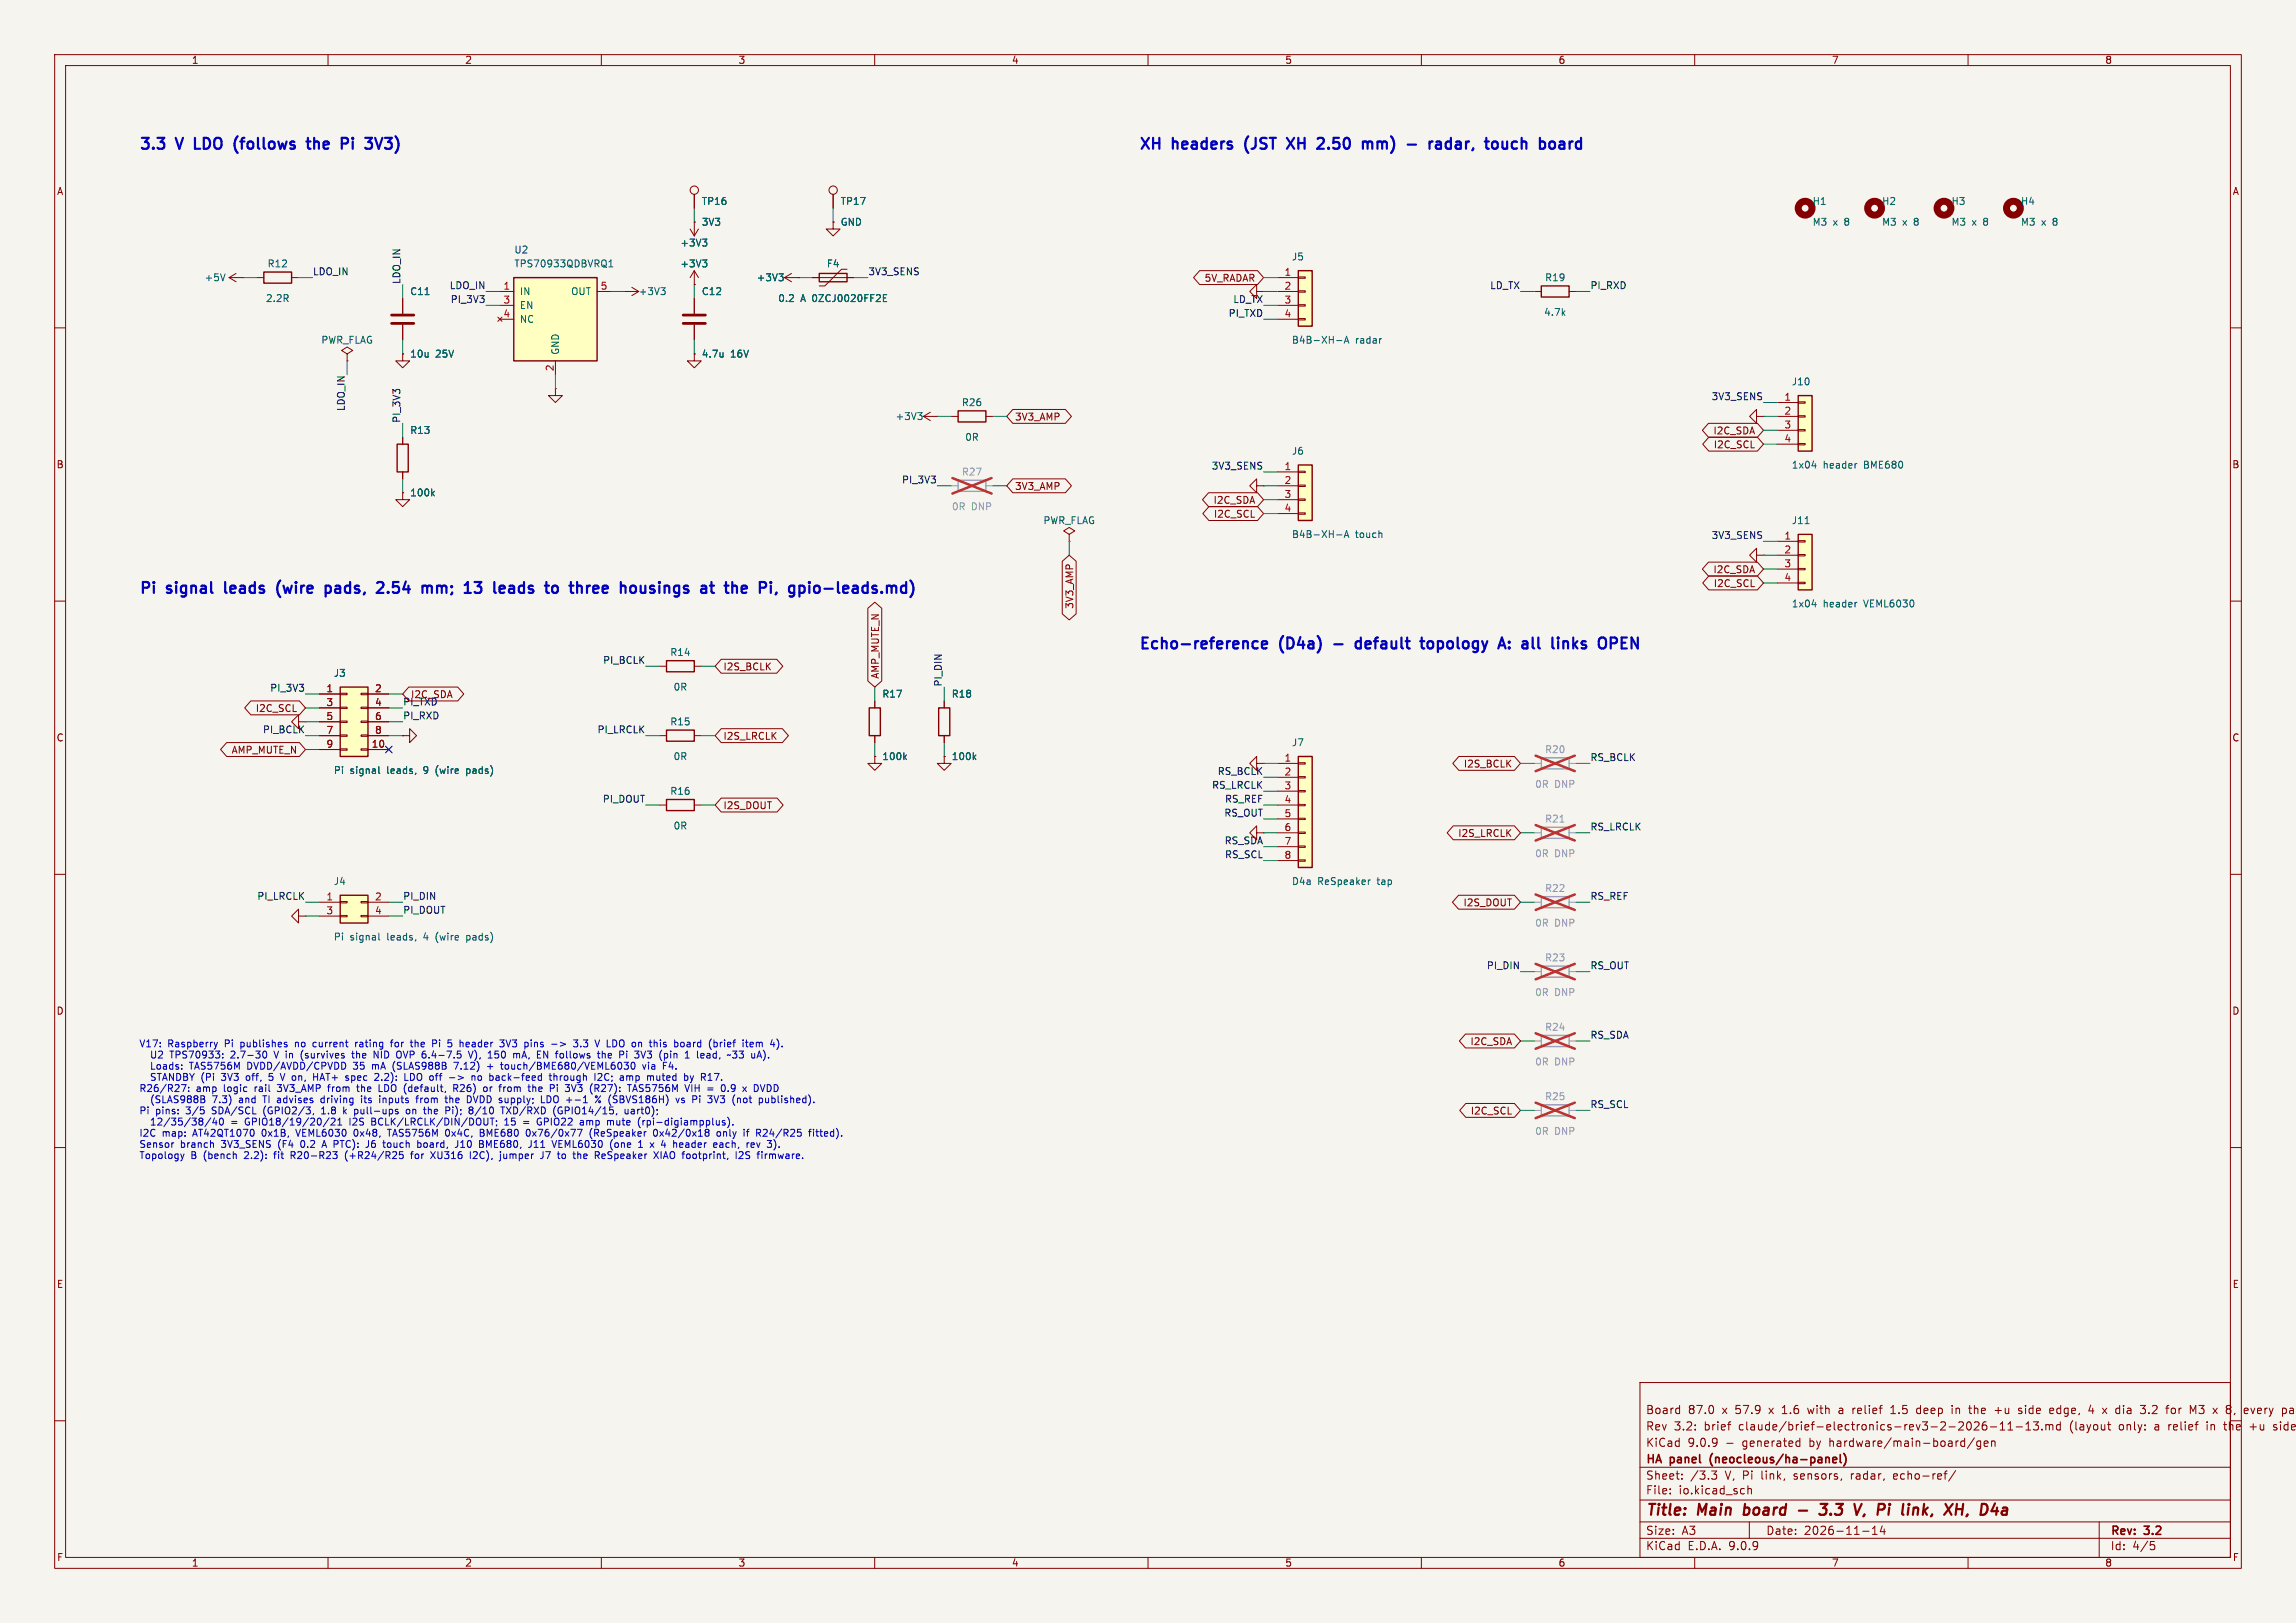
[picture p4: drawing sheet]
<svg xmlns="http://www.w3.org/2000/svg" width="420mm" height="297mm" viewBox="0 0 420 297" stroke-linecap="round" stroke-linejoin="round" font-family="sans-serif">
<defs><g id="words">
<g font-size="2.8" fill="#0000c2">
<text x="25.4" y="28.3">3.3</text>
<text x="36.5" y="28.3">LDO</text>
<text x="44.6" y="28.3">(follows</text>
<text x="58.8" y="28.3">the</text>
<text x="65.8" y="28.3">Pi</text>
<text x="71.1" y="28.3">3V3)</text>
<text x="214.6" y="28.3">headers</text>
<text x="228.6" y="28.3">(JST</text>
<text x="243.6" y="28.3">2.50</text>
<text x="252.6" y="28.3">mm)</text>
<text x="261.6" y="28.3">-</text>
<text x="266.4" y="28.3">radar,</text>
<text x="277.5" y="28.3">touch</text>
<text x="288.1" y="28.3">board</text>
<text x="25.4" y="109.6">Pi</text>
<text x="30.7" y="109.6">signal</text>
<text x="42" y="109.6">leads</text>
<text x="52.4" y="109.6">(wire</text>
<text x="62" y="109.6">pads,</text>
<text x="72.4" y="109.6">2.54</text>
<text x="81.3" y="109.6">mm;</text>
<text x="90" y="109.6">13</text>
<text x="96.1" y="109.6">leads</text>
<text x="106.4" y="109.6">to</text>
<text x="111.7" y="109.6">three</text>
<text x="121.6" y="109.6">housings</text>
<text x="137.2" y="109.6">at</text>
<text x="142.5" y="109.6">the</text>
<text x="149.5" y="109.6">Pi,</text>
<text x="155.7" y="109.6">gpio-leads.md)</text>
<text x="208.3" y="119.8">Echo-reference</text>
<text x="234.2" y="119.8">(D4a)</text>
<text x="249.7" y="119.8">default</text>
<text x="262.5" y="119.8">topology</text>
<text x="277.6" y="119.8">A:</text>
<text x="282.6" y="119.8">all</text>
<text x="288.8" y="119.8">links</text>
</g>
<g font-size="2.8" fill="#840000">
<text x="301" y="277.9">Title:</text>
<text x="310.6" y="277.9">Main</text>
<text x="319.8" y="277.9">board</text>
<text x="335.4" y="277.9">3.3</text>
<text x="342.5" y="277.9">V,</text>
<text x="347.5" y="277.9">Pi</text>
<text x="352.8" y="277.9">link,</text>
<text x="361.5" y="277.9">XH,</text>
</g>
<g font-size="2.1" fill="#840000">
<text x="301" y="262">Rev</text>
<text x="301" y="259">Board</text>
<text x="306.2" y="262">3.2:</text>
<text x="308.8" y="259">87.0</text>
<text x="311.8" y="262">brief</text>
<text x="315.1" y="259">x</text>
<text x="317.6" y="259">57.9</text>
<text x="318.2" y="262">claude/brief-electronics-rev3-2-2026-11-13.md</text>
<text x="323.9" y="259">x</text>
<text x="326.4" y="259">1.6</text>
<text x="331.3" y="259">with</text>
<text x="337.1" y="259">a</text>
<text x="339.7" y="259">relief</text>
<text x="346.9" y="259">1.5</text>
<text x="351.8" y="259">deep</text>
<text x="358.4" y="259">in</text>
<text x="361.7" y="259">the</text>
<text x="366.5" y="259">+u</text>
<text x="371" y="259">side</text>
<text x="376.9" y="259">edge,</text>
<text x="378.9" y="262">(layout</text>
<text x="384.2" y="259">4</text>
<text x="386.9" y="259">x</text>
<text x="388.1" y="262">only:</text>
<text x="389.5" y="259">dia</text>
<text x="394.2" y="259">3.2</text>
<text x="394.7" y="262">a</text>
<text x="397.4" y="262">relief</text>
<text x="399.1" y="259">for</text>
<text x="403.5" y="259">M3</text>
<text x="404.5" y="262">in</text>
<text x="407.9" y="262">the</text>
<text x="407.9" y="259">x</text>
<text x="410.5" y="259">8,</text>
<text x="412.7" y="262">+u</text>
<text x="413.9" y="259">every</text>
<text x="417.2" y="262">side</text>
<text x="301" y="268.2">HA</text>
<text x="301" y="265">KiCad</text>
<text x="305.6" y="268.2">panel</text>
<text x="308.7" y="265">9.0.9</text>
<text x="313.5" y="268.2">(neocleous/ha-panel)</text>
<text x="315.7" y="265">-</text>
<text x="318.9" y="265">generated</text>
<text x="331.3" y="265">by</text>
<text x="335.1" y="265">hardware/main-board/gen</text>
<text x="301" y="273.7">File:</text>
<text x="301" y="271">Sheet:</text>
<text x="307.1" y="273.7">io.kicad_sch</text>
<text x="309.2" y="271">/3.3</text>
<text x="315.7" y="271">V, Pi</text>
<text x="322.5" y="271">link,</text>
<text x="328.6" y="271">sensors,</text>
<text x="339.1" y="271">radar,</text>
<text x="347.1" y="271">echo-ref/</text>
<text x="301" y="281.1">Size:</text>
<text x="307.6" y="281.1">A3</text>
<text x="323" y="281.1">Date:</text>
<text x="330" y="281.1">2026-11-14</text>
<text x="386" y="281.3">Rev:</text>
<text x="392.4" y="281.3">3.2</text>
<text x="301" y="283.9">KiCad</text>
<text x="308.7" y="283.9">E.D.A.</text>
<text x="316.3" y="283.9">9.0.9</text>
<text x="386" y="283.9">Id:</text>
<text x="390.1" y="283.9">4/5</text>
</g>
<g font-size="1.8" fill="#840000">
<text x="35" y="11.9">1</text>
<text x="85" y="11.9">2</text>
<text x="135" y="11.9">3</text>
<text x="185" y="11.9">4</text>
<text x="235" y="11.9">5</text>
<text x="285" y="11.9">6</text>
<text x="335" y="11.9">7</text>
<text x="385" y="11.9">8</text>
<text x="10.3" y="35.9">A</text>
<text x="408.3" y="35.9">A</text>
<text x="220.3" y="51.8">5V_RADAR</text>
<text x="185.6" y="77.2">3V3_AMP</text>
<text x="313.3" y="79.7">I2C_SDA</text>
<text x="313.4" y="82.2">I2C_SCL</text>
<text x="10.3" y="85.9">B</text>
<text x="185.6" y="89.9">3V3_AMP</text>
<text x="408.2" y="85.9">B</text>
<text x="221.9" y="92.4">I2C_SDA</text>
<text x="221.9" y="94.9">I2C_SCL</text>
<text x="313.3" y="105.1">I2C_SDA</text>
<text x="313.4" y="107.6">I2C_SCL</text>
<text x="196.5" y="111.5" transform="rotate(-90 196.5 111.5)">3V3_AMP</text>
<text x="132.2" y="122.9">I2S_BCLK</text>
<text x="161" y="124.3" transform="rotate(-90 161 124.3)">AMP_MUTE_N</text>
<text x="46.7" y="130.5">I2C_SCL</text>
<text x="75.1" y="128">I2C_SDA</text>
<text x="10.3" y="135.9">C</text>
<text x="132.2" y="135.6">I2S_LRCLK</text>
<text x="408.2" y="135.9">C</text>
<text x="42.3" y="138.1">AMP_MUTE_N</text>
<text x="267.7" y="140.7">I2S_BCLK</text>
<text x="132.2" y="148.3">I2S_DOUT</text>
<text x="266.6" y="153.4">I2S_LRCLK</text>
<text x="267.6" y="166.1">I2S_DOUT</text>
<text x="10.3" y="185.9">D</text>
<text x="408.2" y="185.9">D</text>
<text x="268.9" y="191.5">I2C_SDA</text>
<text x="268.9" y="204.2">I2C_SCL</text>
<text x="10.3" y="235.9">E</text>
<text x="408.3" y="235.9">E</text>
<text x="10.3" y="285.9">F</text>
<text x="35" y="286.9">1</text>
<text x="85" y="286.9">2</text>
<text x="135" y="286.9">3</text>
<text x="185" y="286.9">4</text>
<text x="235" y="286.9">5</text>
<text x="285" y="286.9">6</text>
<text x="335" y="286.9">7</text>
<text x="385" y="286.9">8</text>
<text x="408.3" y="285.9">F</text>
</g>
<g font-size="1.8" fill="#006464">
<text x="128.3" y="37.7">TP16</text>
<text x="128.3" y="41.5">3V3</text>
<text x="153.7" y="41.5">GND</text>
<text x="153.7" y="37.7">TP17</text>
<text x="331.5" y="41.5">M3</text>
<text x="331.5" y="37.7">H1</text>
<text x="335.3" y="41.5">x</text>
<text x="337.5" y="41.5">8</text>
<text x="344.2" y="41.5">M3</text>
<text x="344.2" y="37.7">H2</text>
<text x="348" y="41.5">x</text>
<text x="350.2" y="41.5">8</text>
<text x="356.9" y="41.5">M3</text>
<text x="356.9" y="37.7">H3</text>
<text x="360.7" y="41.5">x</text>
<text x="362.9" y="41.5">8</text>
<text x="369.6" y="41.5">M3</text>
<text x="369.6" y="37.7">H4</text>
<text x="373.4" y="41.5">x</text>
<text x="375.6" y="41.5">8</text>
<text x="94" y="46.6">U2</text>
<text x="124.4" y="45.3">+3V3</text>
<text x="236.2" y="47.9">J5</text>
<text x="37.3" y="51.7">+5V</text>
<text x="48.9" y="49.1">R12</text>
<text x="94" y="49.1">TPS70933QDBVRQ1</text>
<text x="124.4" y="49.1">+3V3</text>
<text x="138.3" y="51.7">+3V3</text>
<text x="151.1" y="49.1">F4</text>
<text x="282.5" y="51.7">R19</text>
<text x="48.6" y="55.5">2.2R</text>
<text x="74.9" y="54.2">C11</text>
<text x="95" y="54.2">IN</text>
<text x="95" y="56.7">EN</text>
<text x="95" y="59.3">NC</text>
<text x="104.4" y="54.2">OUT</text>
<text x="116.7" y="54.2">+3V3</text>
<text x="128.3" y="54.2">C12</text>
<text x="142.3" y="55.5">0.2</text>
<text x="146.5" y="55.5">A 0ZCJ0020FF2E</text>
<text x="282.4" y="58">4.7k</text>
<text x="58.7" y="63.1">PWR_FLAG</text>
<text x="74.9" y="65.6">10u</text>
<text x="79.7" y="65.6">25V</text>
<text x="102.5" y="65" transform="rotate(-90 102.5 65)">GND</text>
<text x="128.3" y="65.6">4.7u</text>
<text x="133.6" y="65.6">16V</text>
<text x="236.2" y="63.1">B4B-XH-A</text>
<text x="247.9" y="63.1">radar</text>
<text x="327.7" y="70.7">J10</text>
<text x="163.7" y="77.1">+3V3</text>
<text x="175.9" y="74.5">R26</text>
<text x="74.9" y="79.6">R13</text>
<text x="176.5" y="80.9">0R</text>
<text x="236.2" y="83.4">J6</text>
<text x="327.7" y="86">1x04</text>
<text x="333.5" y="86">header</text>
<text x="341.1" y="86">BME680</text>
<text x="74.9" y="91">100k</text>
<text x="190.8" y="96.1">PWR_FLAG</text>
<text x="236.2" y="98.7">B4B-XH-A</text>
<text x="247.9" y="98.7">touch</text>
<text x="327.7" y="96.1">J11</text>
<text x="327.7" y="111.4">1x04</text>
<text x="333.5" y="111.4">header</text>
<text x="341.1" y="111.4">VEML6030</text>
<text x="61" y="124.1">J3</text>
<text x="122.5" y="120.2">R14</text>
<text x="123.1" y="126.6">0R</text>
<text x="161.3" y="127.9">R17</text>
<text x="174" y="127.9">R18</text>
<text x="122.5" y="132.9">R15</text>
<text x="236.2" y="136.8">J7</text>
<text x="61" y="141.8">Pi</text>
<text x="64" y="141.8">signal</text>
<text x="70.9" y="141.8">leads,</text>
<text x="77.8" y="141.8">9</text>
<text x="80.2" y="141.8">(wire</text>
<text x="86" y="141.8">pads)</text>
<text x="123.1" y="139.3">0R</text>
<text x="161.3" y="139.3">100k</text>
<text x="174" y="139.3">100k</text>
<text x="122.5" y="145.6">R16</text>
<text x="123.1" y="152">0R</text>
<text x="61" y="162.2">J4</text>
<text x="236.2" y="162.2">D4a</text>
<text x="241" y="162.2">ReSpeaker</text>
<text x="252.1" y="162.2">tap</text>
<text x="61" y="172.3">Pi</text>
<text x="64" y="172.3">signal</text>
<text x="70.9" y="172.3">leads,</text>
<text x="77.8" y="172.3">4</text>
<text x="80.2" y="172.3">(wire</text>
<text x="86" y="172.3">pads)</text>
</g>
<g font-size="1.8" fill="#0f0f0f">
<text x="57.1" y="50.5">LDO_IN</text>
<text x="73.3" y="52.1" transform="rotate(-90 73.3 52.1)">LDO_IN</text>
<text x="82.2" y="53">LDO_IN</text>
<text x="158.7" y="50.5">3V3_SENS</text>
<text x="272.5" y="53">LD_TX</text>
<text x="290.8" y="53">PI_RXD</text>
<text x="82.3" y="55.5">PI_3V3</text>
<text x="224.6" y="58.1">PI_TXD</text>
<text x="225.5" y="55.5">LD_TX</text>
<text x="63.2" y="75.3" transform="rotate(-90 63.2 75.3)">LDO_IN</text>
<text x="73.3" y="77.5" transform="rotate(-90 73.3 77.5)">PI_3V3</text>
<text x="313" y="73.3">3V3_SENS</text>
<text x="164.9" y="88.6">PI_3V3</text>
<text x="221.6" y="86">3V3_SENS</text>
<text x="313" y="98.7">3V3_SENS</text>
<text x="110.2" y="121.6">PI_BCLK</text>
<text x="172.4" y="125.7" transform="rotate(-90 172.4 125.7)">PI_DIN</text>
<text x="49.3" y="126.7">PI_3V3</text>
<text x="73.7" y="129.2">PI_TXD</text>
<text x="73.7" y="131.7">PI_RXD</text>
<text x="48" y="134.3">PI_BCLK</text>
<text x="109.2" y="134.3">PI_LRCLK</text>
<text x="222.7" y="141.9">RS_BCLK</text>
<text x="290.8" y="139.4">RS_BCLK</text>
<text x="110.2" y="147">PI_DOUT</text>
<text x="221.6" y="144.4">RS_LRCLK</text>
<text x="223.9" y="149.5">RS_OUT</text>
<text x="224" y="147">RS_REF</text>
<text x="223.9" y="154.6">RS_SDA</text>
<text x="290.8" y="152.1">RS_LRCLK</text>
<text x="224" y="157.1">RS_SCL</text>
<text x="47" y="164.8">PI_LRCLK</text>
<text x="73.7" y="167.3">PI_DOUT</text>
<text x="73.7" y="164.8">PI_DIN</text>
<text x="290.8" y="164.8">RS_REF</text>
<text x="271.9" y="177.5">PI_DIN</text>
<text x="290.8" y="177.5">RS_OUT</text>
<text x="290.8" y="190.2">RS_SDA</text>
<text x="290.8" y="202.9">RS_SCL</text>
</g>
<g font-size="1.8" fill="#a90000">
<text x="92" y="53.1">1</text>
<text x="109.8" y="53.1">5</text>
<text x="234.9" y="50.5">1</text>
<text x="234.9" y="53.1">2</text>
<text x="92" y="55.6">3</text>
<text x="92" y="58.2">4</text>
<text x="234.9" y="55.6">3</text>
<text x="234.9" y="58.2">4</text>
<text x="101.3" y="68" transform="rotate(-90 101.3 68)">2</text>
<text x="326.3" y="73.4">1</text>
<text x="326.3" y="75.9">2</text>
<text x="326.3" y="78.5">3</text>
<text x="326.3" y="81">4</text>
<text x="234.9" y="86.1">1</text>
<text x="234.9" y="88.6">2</text>
<text x="234.9" y="91.2">3</text>
<text x="234.9" y="93.7">4</text>
<text x="326.3" y="98.8">1</text>
<text x="326.3" y="101.3">2</text>
<text x="326.3" y="103.9">3</text>
<text x="326.3" y="106.4">4</text>
<text x="59.6" y="126.7">1</text>
<text x="59.6" y="129.3">3</text>
<text x="59.6" y="131.8">5</text>
<text x="68.5" y="126.7">2</text>
<text x="68.5" y="129.3">4</text>
<text x="68.5" y="131.8">6</text>
<text x="59.6" y="134.4">7</text>
<text x="59.6" y="136.9">9</text>
<text x="67.9" y="136.9">10</text>
<text x="68.5" y="134.4">8</text>
<text x="234.9" y="139.4">1</text>
<text x="234.9" y="142">2</text>
<text x="234.9" y="144.5">3</text>
<text x="234.9" y="147.1">4</text>
<text x="234.9" y="149.6">5</text>
<text x="234.9" y="152.1">6</text>
<text x="234.9" y="154.7">7</text>
<text x="234.9" y="157.2">8</text>
<text x="59.6" y="164.8">1</text>
<text x="59.6" y="167.4">3</text>
<text x="68.5" y="164.8">2</text>
<text x="68.5" y="167.4">4</text>
</g>
<g font-size="1.8" fill="#939391">
<text x="175.9" y="87.2">R27</text>
<text x="174" y="93.6">0R</text>
<text x="177.7" y="93.6">DNP</text>
<text x="282.5" y="138">R20</text>
<text x="280.7" y="144.4">0R</text>
<text x="284.4" y="144.4">DNP</text>
<text x="282.5" y="150.7">R21</text>
<text x="280.7" y="157.1">0R</text>
<text x="284.4" y="157.1">DNP</text>
<text x="282.5" y="163.4">R22</text>
<text x="280.7" y="169.8">0R</text>
<text x="284.4" y="169.8">DNP</text>
<text x="282.5" y="176.1">R23</text>
<text x="280.7" y="182.5">0R</text>
<text x="284.4" y="182.5">DNP</text>
<text x="282.5" y="188.8">R24</text>
<text x="280.7" y="195.2">0R</text>
<text x="284.4" y="195.2">DNP</text>
<text x="282.5" y="201.5">R25</text>
<text x="280.7" y="207.9">0R</text>
<text x="284.4" y="207.9">DNP</text>
</g>
<g font-size="1.8" fill="#0000c2">
<text x="25.4" y="192">V17:</text>
<text x="30.7" y="192">Raspberry</text>
<text x="41.2" y="192">Pi</text>
<text x="44.3" y="192">publishes</text>
<text x="54.5" y="192">no</text>
<text x="57.9" y="192">current</text>
<text x="65.9" y="192">rating</text>
<text x="72.6" y="192">for</text>
<text x="76.4" y="192">the</text>
<text x="80.6" y="192">Pi</text>
<text x="83.6" y="192">5</text>
<text x="86" y="192">header</text>
<text x="93.6" y="192">3V3</text>
<text x="98.3" y="192">pins</text>
<text x="103.4" y="192">-&gt;</text>
<text x="107.7" y="192">3.3</text>
<text x="111.9" y="192">V LDO on</text>
<text x="122.4" y="192">this</text>
<text x="127.1" y="192">board</text>
<text x="133.6" y="192">(brief</text>
<text x="140" y="192">item</text>
<text x="27.7" y="194">U2</text>
<text x="27.7" y="196.1">Loads:</text>
<text x="31.5" y="194">TPS70933:</text>
<text x="35" y="196.1">TAS5756M</text>
<text x="42.7" y="194">2.7-30</text>
<text x="45.7" y="196.1">DVDD/AVDD/CPVDD</text>
<text x="50.9" y="194">V in</text>
<text x="56.1" y="194">(survives</text>
<text x="65.4" y="196.1">35</text>
<text x="65.7" y="194">the</text>
<text x="69" y="196.1">mA</text>
<text x="69.9" y="194">NID</text>
<text x="72.9" y="196.1">(SLAS988B</text>
<text x="74.2" y="194">OVP 6.4-7.5</text>
<text x="84.4" y="196.1">7.12)</text>
<text x="87.9" y="194">V),</text>
<text x="90.6" y="196.1">+</text>
<text x="91.6" y="194">150</text>
<text x="93.4" y="196.1">touch/BME680/VEML6030</text>
<text x="96.4" y="194">mA,</text>
<text x="101" y="194">EN follows</text>
<text x="112.5" y="194">the</text>
<text x="116.6" y="194">Pi</text>
<text x="119.5" y="196.1">via</text>
<text x="119.7" y="194">3V3</text>
<text x="123.4" y="196.1">F4.</text>
<text x="124.4" y="194">(pin</text>
<text x="129.3" y="194">1</text>
<text x="131.7" y="194">lead,</text>
<text x="137.5" y="194">~33</text>
<text x="25.4" y="200.2">R26/R27:</text>
<text x="27.7" y="198.1">STANDBY (Pi</text>
<text x="27.7" y="202.2">(SLAS988B</text>
<text x="35.9" y="200.2">amp</text>
<text x="39.2" y="202.2">7.3)</text>
<text x="41" y="198.1">3V3</text>
<text x="41" y="200.2">logic</text>
<text x="44.2" y="202.2">and</text>
<text x="45.7" y="198.1">off,</text>
<text x="46.9" y="200.2">rail</text>
<text x="48.9" y="202.2">TI advises</text>
<text x="50.1" y="198.1">5</text>
<text x="51.2" y="200.2">3V3_AMP</text>
<text x="52.5" y="198.1">V on,</text>
<text x="58.8" y="198.1">HAT+</text>
<text x="59.8" y="202.2">driving</text>
<text x="60.7" y="200.2">from</text>
<text x="64.9" y="198.1">spec</text>
<text x="66.2" y="200.2">the</text>
<text x="67.4" y="202.2">its</text>
<text x="70.4" y="200.2">LDO (default,</text>
<text x="70.5" y="198.1">2.2):</text>
<text x="70.9" y="202.2">inputs</text>
<text x="76.1" y="198.1">LDO off</text>
<text x="77.9" y="202.2">from</text>
<text x="83.4" y="202.2">the</text>
<text x="84.4" y="200.2">R26)</text>
<text x="84.7" y="198.1">-&gt;</text>
<text x="87.5" y="202.2">DVDD supply;</text>
<text x="89" y="198.1">no</text>
<text x="90.1" y="200.2">or</text>
<text x="92.5" y="198.1">back-feed</text>
<text x="93.3" y="200.2">from</text>
<text x="98.8" y="200.2">the</text>
<text x="101.5" y="202.2">LDO +-1</text>
<text x="102.9" y="200.2">Pi</text>
<text x="103.7" y="198.1">through</text>
<text x="106" y="200.2">3V3</text>
<text x="110.6" y="200.2">(R27):</text>
<text x="111.8" y="202.2">% (SBVS186H)</text>
<text x="112.1" y="198.1">I2C;</text>
<text x="117" y="198.1">amp</text>
<text x="117.8" y="200.2">TAS5756M</text>
<text x="122.1" y="198.1">muted</text>
<text x="127" y="202.2">vs</text>
<text x="128.5" y="200.2">VIH</text>
<text x="129.1" y="198.1">by</text>
<text x="130.2" y="202.2">Pi</text>
<text x="132.4" y="198.1">R17.</text>
<text x="132.7" y="200.2">=</text>
<text x="133.2" y="202.2">3V3</text>
<text x="135.5" y="200.2">0.9</text>
<text x="137.9" y="202.2">(not</text>
<text x="139.7" y="200.2">x</text>
<text x="141.8" y="200.2">DVDD</text>
<text x="143" y="202.2">published).</text>
<text x="25.4" y="204.2">Pi</text>
<text x="25.4" y="208.3">I2C</text>
<text x="27.7" y="206.3">12/35/38/40</text>
<text x="28.4" y="204.2">pins:</text>
<text x="29.7" y="208.3">map:</text>
<text x="34.2" y="204.2">3/5</text>
<text x="35.4" y="208.3">AT42QT1070</text>
<text x="39.1" y="204.2">SDA/SCL</text>
<text x="42.6" y="206.3">=</text>
<text x="45.3" y="206.3">GPIO18/19/20/21</text>
<text x="48.2" y="208.3">0x1B,</text>
<text x="48.6" y="204.2">(GPIO2/3,</text>
<text x="54.7" y="208.3">VEML6030</text>
<text x="59.5" y="204.2">1.8</text>
<text x="63.7" y="204.2">k</text>
<text x="64.6" y="206.3">I2S</text>
<text x="65.4" y="208.3">0x48,</text>
<text x="65.9" y="204.2">pull-ups</text>
<text x="68.8" y="206.3">BCLK/LRCLK/DIN/DOUT;</text>
<text x="71.9" y="208.3">TAS5756M</text>
<text x="75.6" y="204.2">on</text>
<text x="79.1" y="204.2">the</text>
<text x="82.6" y="208.3">0x4C,</text>
<text x="83.2" y="204.2">Pi);</text>
<text x="87.7" y="204.2">8/10</text>
<text x="89.1" y="208.3">BME680</text>
<text x="93.4" y="206.3">15</text>
<text x="93.8" y="204.2">TXD/RXD</text>
<text x="97" y="206.3">=</text>
<text x="97.7" y="208.3">0x76/0x77</text>
<text x="99.7" y="206.3">GPIO22</text>
<text x="103.5" y="204.2">(GPIO14/15,</text>
<text x="107.8" y="206.3">amp</text>
<text x="109.6" y="208.3">(ReSpeaker</text>
<text x="113" y="206.3">mute</text>
<text x="116.8" y="204.2">uart0);</text>
<text x="118.8" y="206.3">(rpi-digiampplus).</text>
<text x="121.4" y="208.3">0x42/0x18</text>
<text x="133.2" y="208.3">only</text>
<text x="138.3" y="208.3">if</text>
<text x="140.9" y="208.3">R24/R25</text>
<text x="150.7" y="208.3">fitted).</text>
<text x="25.4" y="210.4">Sensor</text>
<text x="25.4" y="212.4">Topology</text>
<text x="33" y="210.4">branch</text>
<text x="34.9" y="212.4">B</text>
<text x="37.4" y="212.4">(bench</text>
<text x="40.6" y="210.4">3V3_SENS</text>
<text x="45" y="212.4">2.2):</text>
<text x="50.6" y="212.4">fit</text>
<text x="51.2" y="210.4">(F4</text>
<text x="53.9" y="212.4">R20-R23</text>
<text x="55.5" y="210.4">0.2</text>
<text x="59.7" y="210.4">A PTC):</text>
<text x="64" y="212.4">(+R24/R25</text>
<text x="68.1" y="210.4">J6</text>
<text x="71.4" y="210.4">touch</text>
<text x="76.3" y="212.4">for</text>
<text x="77.8" y="210.4">board,</text>
<text x="80.1" y="212.4">XU316</text>
<text x="85" y="210.4">J10</text>
<text x="87.5" y="212.4">I2C),</text>
<text x="89.6" y="210.4">BME680,</text>
<text x="93.2" y="212.4">jumper</text>
<text x="98.8" y="210.4">J11</text>
<text x="100.8" y="212.4">J7</text>
<text x="103.4" y="210.4">VEML6030</text>
<text x="104.2" y="212.4">to</text>
<text x="107.2" y="212.4">the</text>
<text x="111.3" y="212.4">ReSpeaker</text>
<text x="114.1" y="210.4">(one</text>
<text x="121.9" y="210.4">x</text>
<text x="122.4" y="212.4">XIAO footprint,</text>
<text x="124.1" y="210.4">4</text>
<text x="126.5" y="210.4">header</text>
<text x="134.1" y="210.4">each,</text>
<text x="137.7" y="212.4">I2S</text>
<text x="140.3" y="210.4">rev</text>
<text x="141.9" y="212.4">firmware.</text>
<text x="144.3" y="210.4">3).</text>
</g>
</g></defs>
<path d="M0 0h420v297h-420z" fill="#f5f4ef" stroke="#f5f4ef" stroke-width=".18"/>
<g fill="none" stroke="#840000" stroke-width=".18">
<path d="M10 10h400v277h-400zM12 12h396v273h-396zM60 10v2M110 10v2M160 10v2M210 10v2M260 10v2M310 10v2M360 10v2M10 60h2M408 60h2M10 110h2"/>
<path d="M408 110h2M54.6 132.1v-1.3l-1.3 1.3 1.3 1.3v-1.3h1.3M55.9 132.1h.1M10 160h2M408 160h2M10 210h2M408 210h2M300 253h108v32h-108zM307.1 257.7l.1 .1M307.2 257.2v1.5M307.2 258.6l-.1 .1M336.4 258.2v.4"/>
<path d="M338.9 257.7v1M339.2 257.7l-.3 .3M345.9 258.7h.8M345.9 257.6l.4-.4v1.5M351.2 257.7l-.5 .1-.1 .2 .1 .5 .5 .2M357.1 257.2v.1M357.1 257.7v1M360.1 257.7h.6M360.5 258.7h.2M364.9 258.1h1.2M365.5 257.5v1.2M369.4 258.2l.4 .1 .1 .2-.2 .2h-.3"/>
<path d="M369.4 257.7l.4 .1M375.4 257.7l.3 .3-.8 .2M375.6 258.6l-.2 .1M376.3 257.8v.7M382.1 258.2h.9M382.8 257.7v1M393.1 258.5v.2M397.7 257.7l.2 .3v.4l-.2 .3M402.2 258.5l.2 .2 .6-.1M402.2 257.2h1l-.5 .6h.3M407.3 257.3v.4M407.3 258v.5"/>
<path d="M413.4 257.7h-.2l-.3 .2 .1 .7 .4 .1M413.7 258l-.8 .2M10 260h2M300 278.5h108M300 274.5h108M300 268.5h108M305.5 273.2v.2M305.5 272.5v.1M307.7 270.5v.2M307.7 269.8v.1M313.9 263.3h.1a1.26 1.26 0 0 1-.1 1.2M314 269.2l-.5 .6 .4 .1 .1 .5-.3 .3h-.4"/>
<path d="M314.1 263.8l-.2 .2M316 260.7h.6M316.4 260.2h.2M319.7 271.9v1.5M319.7 272.5l.2-.1 .4 .1 .1 .9M320 278.5v3M328.8 263.7l.4 .1M329.2 263.2v1.5M329.2 264.6l-.4 .1M342.5 279.7l.4-.4v1.5M344.3 279.2l-.4 1.1h1M344.7 279.8v1"/>
<path d="M346.4 269.8v.8M347.1 270l-.7 .2M355.6 269.7h.6M356 269.2h.2M357.7 269.1l-1.3 1.9M361.2 263.1l-1.3 1.9M361.7 260.2l.3 .3-.1 .3-.8 .9h.9M362.3 263.8l-.4-.1-.3 .3v.4l.1 .2h.6M362.3 263.7v1.2l-.3 .3-.3-.1M362.9 264.2l.8-.2-.1-.2-.4-.1-.3 .2 .1 .7h.6M363.3 260.2a.59 .59 0 0 0-.7 .6v.6l.1 .2 .5 .1 .2-.2v-.5l-.1-.2h-.4l-.3 .2M364.1 261.1h1.1"/>
<path d="M364.3 263.8l.2-.1 .4 .1v.9M364.3 263.7v1M365.9 261.7h.8M365.9 260.6l.4-.4v1.5M367.3 261.7h.9M367.3 260.6l.4-.4v1.5M368.8 261.1h1.1M370.6 261.7h.8M370.6 260.6l.4-.4v1.5M371.9 260.2h1l-.5 .6 .4 .1v.6l-.2 .2h-.4l-.3-.2M373.5 261.5v.2M374.2 260.8l.5-.1 .2 .2"/>
<path d="M374.2 260.7v1M374.9 260.9l.2-.2 .3 .1 .1 .9M374.9 260.9v.8M376.9 260.8l-.5-.1-.2 .3v.4l.1 .2h.6M376.9 260.2v1.5M384 278.5v6.5M385.5 260.7h.6M385.8 261.6l.3 .1M396.7 260.7v1M396.9 260.8l-.2 .2M403.7 260.2v.1M403.7 260.7v1"/>
<path d="M406.7 260.7h.6M406.9 260.2v1.3l.4 .2M411.6 261.1h1.1M416.4 260.8l-.3-.1-.2 .2v.2l.5 .2v.3h-.5M60 285v2M110 285v2M160 285v2M210 285v2M260 285v2M300 281.5h108M310 285v2M340.7 280.2h1.2"/>
<path d="M342.5 280.8h.9M360 285v2M393.4 282.1h.7M393.5 282.7h.4l.3 .2-.2 .6-.5 .1"/>
</g>
<path d="M319 277.1l.1 .1M319.2 275.2l-.2 2M329 276.4h1.6M333 275.2h1.3l-.8 .8h.3l.2 .2v.6l-.1 .2-.3 .2h-.6l-.2-.2M340.5 275.2l-.9 2M341.1 277.1l-.3 .4M352 275.2l-.3 2M352.6 275.9l-.8 .7M359.9 277.1l-.2 .4M366.9 275.9l.3 .3-.2 1M367.1 277.1l-.2 .1M367.2 276.3l-.2 .1" fill="none" stroke="#840000" stroke-width=".4"/>
<path d="M335.3 267.2l.7-.2-.1-.2-.4-.1-.2 .2v.7h.6M336.6 266.2v1.3l.2 .2M337.3 266a1.74 1.74 0 0 1 0 2.3" fill="none" stroke="#840000" stroke-width=".3"/>
<path d="M62.2 125.7h5.1v12.7h-5.1z" fill="#ffffc2"/>
<path d="M62.2 125.7h5.1v12.7h-5.1zM121.9 146.3h5.1v2h-5.1z" fill="none" stroke="#840000" stroke-width=".25"/>
<g fill="none" stroke="#840000" stroke-width=".18">
<path d="M58.4 127h3.8M58.4 129.5h3.8M58.4 132.1h3.8M58.4 134.6h3.8M58.4 137.2h3.8M62.2 126.9h1.3v.2h-1.3zM62.2 129.4h1.3v.3h-1.3zM62.2 132h1.3v.2h-1.3zM62.2 134.5h1.3v.2h-1.3zM62.2 137h1.3v.3h-1.3zM66 126.9h1.3v.2h-1.3zM66 129.4h1.3v.3h-1.3z"/>
<path d="M66 132h1.3v.2h-1.3zM66 134.5h1.3v.2h-1.3zM66 137h1.3v.3h-1.3zM67.3 127h3.8M67.3 129.5h3.8M67.3 132.1h3.8M67.3 134.6h3.8M67.3 137.2h3.8M120.6 147.3h1.3M127 147.3h1.3"/>
</g>
<path d="M69.3 140.3v1.1l.2 .1M85.4 140.7v1.3M85.4 141.5h.1M85.5 140.7l-.1 .1" fill="none" stroke="#006464" stroke-width=".18"/>
<path d="M62.2 163.8h5.1v5.1h-5.1z" fill="#ffffc2"/>
<path d="M121.9 120.9h5.1v2h-5.1zM121.9 133.6h5.1v2h-5.1zM159 129.5h2v5.1h-2zM62.2 163.8h5.1v5.1h-5.1z" fill="none" stroke="#840000" stroke-width=".25"/>
<g fill="none" stroke="#840000" stroke-width=".18">
<path d="M127 35.6v2.5M114.3 53.3h.1M114.3 53.3h2.5M115.6 52.6l1.2 .7M116.8 53.3l-1.2 .8M126.2 41.9l.8 1.3M127 40.6h.1M127 52.1h.1M127 40.6v2.6M127 49.5v2.6M127 49.5l-.8 1.3M127 49.5l.8 1.3"/>
<path d="M127.8 41.9l-.8 1.3M143.5 50.8l1.3 .8M143.5 50.8h2.5M144.8 50l-1.3 .8M146 50.8h.1M152.4 40.6v1.3h1.3l-1.3 1.3-1.3-1.3h1.3M152.4 40.6h.1M229.9 53.3v-1.2l-1.3 1.2 1.3 1.3v-1.3h1.2M231.1 53.3h.1M321.3 76.2v-1.3l-1.3 1.3 1.3 1.3v-1.3h1.3M322.6 76.2h.1M195.6 97.8l1-.6-1-.7-1 .7 1 .6v1.3"/>
<path d="M195.6 99.1h.1M321.3 101.6v-1.3l-1.3 1.3 1.3 1.3v-1.3h1.3M322.6 101.6h.1M73.7 134.6h1.2v-1.2l1.3 1.2-1.3 1.3v-1.3M73.7 134.6h.1M120.6 121.9h1.3M120.6 134.6h1.3M127 121.9h1.3M127 134.6h1.3M160 128.3v1.2M160 134.6v1.3M229.9 152.4v-1.3l-1.3 1.3 1.3 1.3v-1.3h1.2"/>
<path d="M231.1 152.4h.1M54.6 167.6v-1.2l-1.3 1.2 1.3 1.3v-1.3h1.3M55.9 167.6h.1M58.4 165.1h3.8M58.4 167.6h3.8M62.2 165h1.3v.2h-1.3zM62.2 167.5h1.3v.3h-1.3zM66 165h1.3v.2h-1.3zM66 167.5h1.3v.3h-1.3zM67.3 165.1h3.8M67.3 167.6h3.8"/>
<circle cx="127" cy="34.8" r=".76"/>
</g>
<g fill="none" stroke="#006464" stroke-width=".18">
<path d="M120.9 52.6h.8l-.4 .5M121.4 53.1l.3 .3v.3l-.3 .2M128.5 43.8h.8l-.4 .4M128.5 47.6h.8l-.4 .5M129.1 44.2l.2 .3v.3l-.2 .2M129.1 48.1l.2 .2v.3l-.2 .2M142.5 50.1h.8l-.5 .5M143 50.6l.3 .2v.3l-.3 .3M165.5 138.5l.3 .5M165.8 138.2l-.5 .4M69.3 170.8v1l.2 .2M85.4 171.2v1.3"/>
<path d="M85.4 172h.1M85.5 171.2h-.1"/>
</g>
<path d="M281.9 138.7h5.1v2h-5.1zM281.9 151.4h5.1v2h-5.1z" fill="none" stroke="#9c9b98" stroke-width=".25"/>
<path d="M280.7 139.7h1.2M287 139.7h1.3M280.7 152.4h1.2M287 152.4h1.3" fill="none" stroke="#9c9b98" stroke-width=".18"/>
<path d="M280.9 138.3l7.2 2.8M288.1 138.3l-7.2 2.8M280.9 151l7.2 2.8M288.1 151l-7.2 2.8" fill="none" stroke="#e12e31" stroke-width=".46"/>
<path d="M285.4 150.4h.7" fill="none" stroke="#939391" stroke-width=".18"/>
<path d="M328.9 97.8h2.6v10.2h-2.6z" fill="#ffffc2"/>
<path d="M328.9 97.8h2.6v10.2h-2.6z" fill="none" stroke="#840000" stroke-width=".25"/>
<path d="M325.1 99.1h3.8M328.9 98.9h1.3v.3h-1.3zM325.1 101.6h3.8M325.1 104.1h3.8M325.1 106.7h3.8M328.9 101.5h1.3v.2h-1.3zM328.9 104h1.3v.3h-1.3zM328.9 106.6h1.3v.2h-1.3z" fill="none" stroke="#840000" stroke-width=".18"/>
<path d="M330.2 95.8h.7M331.5 110.6h.7M339.6 110.2h.1" fill="none" stroke="#006464" stroke-width=".18"/>
<path d="M328.9 72.4h2.6v10.2h-2.6z" fill="#ffffc2"/>
<path d="M328.9 72.4h2.6v10.2h-2.6z" fill="none" stroke="#840000" stroke-width=".25"/>
<path d="M325.1 73.7h3.8M325.1 76.2h3.8M325.1 78.7h3.8M328.9 73.5h1.3v.3h-1.3zM328.9 76.1h1.3v.2h-1.3zM328.9 78.6h1.3v.3h-1.3zM229.9 88.9v-1.3l-1.3 1.3 1.3 1.3v-1.3h1.2M231.1 88.9h.1M325.1 81.3h3.8M328.9 81.2h1.3v.2h-1.3z" fill="none" stroke="#840000" stroke-width=".18"/>
<path d="M331.5 85.2h.7M339.6 84.8h.1" fill="none" stroke="#006464" stroke-width=".18"/>
<g fill="none" stroke="#840000" stroke-width="1.3">
<circle cx="330.2" cy="38.1" r="1.27"/>
<circle cx="342.9" cy="38.1" r="1.27"/>
<circle cx="355.6" cy="38.1" r="1.27"/>
</g>
<path d="M237.5 85.1h2.5v10.2h-2.5z" fill="#ffffc2"/>
<path d="M237.5 85.1h2.5v10.2h-2.5z" fill="none" stroke="#840000" stroke-width=".25"/>
<path d="M233.7 86.4h3.8M233.7 88.9h3.8M233.7 91.4h3.8M233.7 94h3.8M237.5 86.2h1.3v.3h-1.3zM237.5 88.8h1.3v.2h-1.3zM237.5 91.3h1.3v.3h-1.3zM237.5 93.9h1.3v.2h-1.3z" fill="none" stroke="#840000" stroke-width=".18"/>
<path d="M244.5 97.9h1M245.9 98.4l.4-1.3 .4 1.3M246 98h.6M252.7 97.6l.1 .8" fill="none" stroke="#006464" stroke-width=".18"/>
<circle cx="368.3" cy="38.1" r="1.27" fill="none" stroke="#840000" stroke-width="1.3"/>
<path d="M281.9 202.2h5.1v2h-5.1z" fill="none" stroke="#9c9b98" stroke-width=".25"/>
<path d="M280.7 203.2h1.2M287 203.2h1.3" fill="none" stroke="#9c9b98" stroke-width=".18"/>
<path d="M280.9 201.8l7.2 2.8M288.1 201.8l-7.2 2.8" fill="none" stroke="#e12e31" stroke-width=".46"/>
<path d="M237.5 49.5h2.5v10.2h-2.5z" fill="#ffffc2"/>
<path d="M237.5 49.5h2.5v10.2h-2.5zM281.9 52.3h5.1v2.1h-5.1zM171.7 129.5h2v5.1h-2z" fill="none" stroke="#840000" stroke-width=".25"/>
<g fill="none" stroke="#840000" stroke-width=".18">
<path d="M233.7 50.8h3.8M233.7 53.3h3.8M233.7 55.9h3.8M233.7 58.4h3.8M237.5 50.7h1.3v.2h-1.3zM237.5 53.2h1.3v.3h-1.3zM237.5 55.8h1.3v.2h-1.3zM237.5 58.3h1.3v.2h-1.3zM280.7 53.3h1.2M287 53.3h1.3M160 138.4v1.3h1.3l-1.3 1.3-1.3-1.3h1.3M160 138.4h.1"/>
<path d="M172.7 138.4v1.3h1.3l-1.3 1.3-1.3-1.3h1.3M172.7 138.4h.1M172.7 128.3v1.2M172.7 134.6v1.3M229.9 139.7v-1.3l-1.3 1.3 1.3 1.3v-1.3h1.2M231.1 139.7h.1"/>
</g>
<path d="M244.5 62.3h1M245.9 62.8l.4-1.3 .4 1.3M246 62.4h.6M252.6 62h.1M178.2 138.5l.3 .5M178.5 138.2l-.5 .4" fill="none" stroke="#006464" stroke-width=".18"/>
<path d="M237.5 138.4h2.5v20.4h-2.5z" fill="#ffffc2"/>
<path d="M72.6 81.3h2.1v5.1h-2.1zM237.5 138.4h2.5v20.4h-2.5z" fill="none" stroke="#840000" stroke-width=".25"/>
<g fill="none" stroke="#840000" stroke-width=".18">
<path d="M73.7 64.8v1.2h1.2l-1.2 1.3-1.3-1.3h1.3M73.7 64.8h.1M101.6 71.1v1.3h1.3l-1.3 1.3-1.3-1.3h1.3M101.6 71.1h.1M168.9 76.2l1.3 .8M168.9 76.2h2.5M170.2 75.4l-1.3 .8M171.4 76.2h.1M73.7 90.2v1.2h1.2l-1.2 1.3-1.3-1.3h1.3M73.7 90.2h.1M73.7 80v1.3M73.7 86.4v1.2"/>
<path d="M233.7 139.7h3.8M237.5 139.6h1.3v.2h-1.3zM233.7 142.2h3.8M233.7 144.8h3.8M233.7 147.3h3.8M233.7 149.9h3.8M233.7 152.4h3.8M233.7 154.9h3.8M233.7 157.5h3.8M237.5 142.1h1.3v.3h-1.3zM237.5 144.7h1.3v.2h-1.3zM237.5 147.2h1.3v.2h-1.3z"/>
<path d="M237.5 149.7h1.3v.3h-1.3zM237.5 152.3h1.3v.2h-1.3zM237.5 154.8h1.3v.3h-1.3zM237.5 157.4h1.3v.2h-1.3z"/>
</g>
<path d="M167.9 75.5h.8l-.5 .5M168.4 76l.3 .2v.3l-.3 .3M79.1 90.3l.4 .4M79.5 89.9l-.5 .5M250.7 161l-.3 .1" fill="none" stroke="#006464" stroke-width=".18"/>
<path d="M281.9 164.1h5.1v2h-5.1zM281.9 189.5h5.1v2h-5.1z" fill="none" stroke="#9c9b98" stroke-width=".25"/>
<path d="M280.7 165.1h1.2M287 165.1h1.3M280.7 190.5h1.2M287 190.5h1.3" fill="none" stroke="#9c9b98" stroke-width=".18"/>
<path d="M280.9 163.7l7.2 2.8M288.1 163.7l-7.2 2.8M280.9 189.1l7.2 2.8M288.1 189.1l-7.2 2.8" fill="none" stroke="#e12e31" stroke-width=".46"/>
<path d="M94 50.8h15.2v15.2h-15.2z" fill="#ffffc2"/>
<path d="M48.3 49.8h5v2h-5zM94 50.8h15.2v15.2h-15.2zM149.9 50h5v1.6h-5zM175.3 75.2h5v2h-5z" fill="none" stroke="#840000" stroke-width=".25"/>
<g fill="none" stroke="#840000" stroke-width=".18">
<path d="M127 35.6v2.5M152.4 35.6v2.5M41.9 50.8l1.3 .8M41.9 50.8h2.5M43.2 50l-1.3 .8M44.4 50.8h.1M47 50.8h1.3M53.3 50.8h1.3M73.7 54.6v2.8M73.7 59.4v2.8M91.1 58l.7 .8M91.4 53.3h2.6"/>
<path d="M91.4 55.9h2.6M91.4 58.4h2.6M91.8 58l-.7 .8M109.2 53.3h2.6M127 52.1h.1M127 40.6h.1M127 54.6v2.8M127 59.4v2.8M146 50.8h.1M148.6 50.8h7.6M152.4 40.6h.1M154.9 49.3h-1l-3 3h-1"/>
<path d="M219.4 49.5h10.6l1.1 1.3-1.1 1.3h-10.6l-1.1-1.3zM63.5 64.8l1-.7-1-.6-1 .6 1 .7v1.2M63.5 66h.1M73.7 64.8h.1M101.6 66v2.6M127 64.8v1.2h1.3l-1.3 1.3-1.3-1.3h1.3M127 64.8h.1M174 76.2h1.3M180.3 76.2h1.3M185.3 74.9h9.6l1.1 1.3-1.1 1.3h-9.6l-1.2-1.3zM312.5 77.5h9l1.1 1.2-1.1 1.3h-9l-1.1-1.3zM73.7 90.2h.1"/>
<path d="M73.7 80v1.3M73.7 86.4v1.2M185.3 87.6h9.6l1.1 1.3-1.1 1.3h-9.6l-1.2-1.3zM221.1 90.2h8.9l1.1 1.2-1.1 1.3h-8.9l-1.1-1.3zM221.1 92.7h8.9l1.1 1.3-1.1 1.3h-8.9l-1.1-1.3zM312.6 80h8.9l1.1 1.3-1.1 1.3h-8.9l-1.1-1.3zM158.7 111.3l1.3-1.1 1.3 1.1v13.3l-1.3 1.1-1.3-1.1zM194.3 102.7l1.3-1.1 1.3 1.1v9.6l-1.3 1.1-1.3-1.1zM312.5 102.9h9l1.1 1.2-1.1 1.3h-9l-1.1-1.3zM312.6 105.4h8.9l1.1 1.3-1.1 1.3h-8.9l-1.1-1.3zM41.5 135.9h13.3l1.1 1.3-1.1 1.2h-13.3l-1.2-1.2zM45.9 128.3h8.9l1.1 1.2-1.1 1.3h-8.9l-1.1-1.3z"/>
<path d="M58.4 127h3.8M58.4 129.5h3.8M58.4 132.1h3.8M58.4 134.6h3.8M58.4 137.2h3.8M67.3 127h3.8M67.3 129.5h3.8M67.3 132.1h3.8M67.3 134.6h3.8M67.3 137.2h3.8M73.7 134.6h.1M74.8 125.7h8.9l1.1 1.3-1.1 1.3h-8.9l-1.1-1.3z"/>
<path d="M131.9 133.3h11.2l1.1 1.3-1.1 1.3h-11.2l-1.1-1.3zM131.9 120.6h10.2l1.1 1.3-1.1 1.3h-10.2l-1.1-1.3zM160 138.4h.1M160 128.3v1.2M160 134.6v1.3M172.7 138.4h.1M172.7 128.3v1.2M172.7 134.6v1.3M266.9 138.4h10.1l1.1 1.3-1.1 1.3h-10.1l-1.2-1.3zM131.9 146h10.2l1.2 1.3-1.2 1.3h-10.2l-1.1-1.3zM265.8 151.1h11.2l1.1 1.3-1.1 1.3h-11.2l-1.1-1.3zM266.8 163.8h10.2l1.1 1.3-1.1 1.3h-10.2l-1.1-1.3z"/>
<path d="M268.1 189.2h8.9l1.1 1.3-1.1 1.3h-8.9l-1.1-1.3zM268.1 201.9h8.9l1.1 1.3-1.1 1.3h-8.9l-1.1-1.3z"/>
<circle cx="152.4" cy="34.8" r=".76"/>
</g>
<g fill="none" stroke="#006464" stroke-width=".18">
<path d="M41.2 50.1l-.4 1.3M77.8 53.9h.7M111.4 48.8h.7M111.4 47.9l.4-.3v1.2M128.5 47.6h.8l-.4 .5M128.5 43.8h.8l-.4 .4M129.1 48.1l.2 .2v.3l-.2 .2M129.1 44.2l.2 .3v.3l-.2 .2M142.5 50.1h.8l-.5 .5M143 50.6l.3 .2v.3l-.3 .3M161.6 53.9h.6M161.6 54.5h.4"/>
<path d="M161.6 55.2h.6M132.3 64.5v.8M132.3 65.2l-.1 .1M79.1 90.3l.4 .4M79.5 89.9l-.5 .5M165.5 138.5l.3 .5M165.8 138.2l-.5 .4M178.2 138.5l.3 .5M178.5 138.2l-.5 .4M69.3 140.3v1.1l.2 .1M85.4 140.7v1.3M85.4 141.5h.1"/>
<path d="M85.5 140.7l-.1 .1"/>
</g>
<path d="M175.3 87.9h5v2h-5zM281.9 176.8h5.1v2h-5.1z" fill="none" stroke="#9c9b98" stroke-width=".25"/>
<path d="M174 88.9h1.3M180.3 88.9h1.3M280.7 177.8h1.2M287 177.8h1.3" fill="none" stroke="#9c9b98" stroke-width=".18"/>
<path d="M174.2 87.5l7.2 2.8M181.4 87.5l-7.2 2.8M280.9 176.4l7.2 2.8M288.1 176.4l-7.2 2.8" fill="none" stroke="#e12e31" stroke-width=".46"/>
<path d="M71.6 57.7h4.1M71.6 59.2h4.1M125 57.7h4M125 59.2h4" fill="none" stroke="#840000" stroke-width=".51"/>
<g fill="none" stroke="#009600" stroke-width=".18">
<path d="M127 38.1v2.5M152.4 38.1v2.5M44.4 50.8h2.6M54.6 50.8h2.5M73.7 52.1v2.5M88.9 53.3h2.5M88.9 55.9h2.5M111.8 53.3h2.5M127 52.1v2.5M146 50.8h2.6M156.2 50.8h2.5M231.1 50.8h2.6"/>
<path d="M231.1 53.3h2.6M231.1 55.9h2.6M231.1 58.4h2.6M278.1 53.3h2.6M288.3 53.3h2.5M63.5 66v2.6M73.7 62.2v2.6M73.7 77.5v2.5M101.6 68.6v2.5M127 62.2v2.6M171.4 76.2h2.6M181.6 76.2h2.5"/>
<path d="M322.6 73.7h2.5M322.6 76.2h2.5M322.6 78.7h2.5M73.7 87.6v2.6M171.4 88.9h2.6M181.6 88.9h2.5M195.6 99.1v2.5M231.1 94h2.6M231.1 88.9h2.6M231.1 91.4h2.6M231.1 86.4h2.6M322.6 99.1h2.5"/>
<path d="M322.6 81.3h2.5M322.6 104.1h2.5M322.6 101.6h2.5M322.6 106.7h2.5M55.9 132.1h2.5M55.9 129.5h2.5M55.9 134.6h2.5M55.9 137.2h2.5M55.9 127h2.5M71.1 132.1h2.6M71.1 129.5h2.6M71.1 134.6h2.6"/>
<path d="M71.1 127h2.6M118.1 134.6h2.5M118.1 121.9h2.5M128.3 134.6h2.5M128.3 121.9h2.5M160 125.7v2.6M160 135.9v2.5M172.7 125.7v2.6M172.7 135.9v2.5M231.1 139.7h2.6M278.1 139.7h2.6M288.3 139.7h2.5"/>
<path d="M118.1 147.3h2.5M128.3 147.3h2.5M231.1 152.4h2.6M231.1 142.2h2.6M231.1 157.5h2.6M231.1 144.8h2.6M231.1 147.3h2.6M231.1 149.9h2.6M231.1 154.9h2.6M278.1 152.4h2.6M288.3 152.4h2.5M55.9 165.1h2.5"/>
<path d="M55.9 167.6h2.5M71.1 165.1h2.6M71.1 167.6h2.6M278.1 165.1h2.6M278.1 177.8h2.6M288.3 165.1h2.5M288.3 177.8h2.5M278.1 190.5h2.6M288.3 190.5h2.5M278.1 203.2h2.6M288.3 203.2h2.5"/>
</g>
<path d="M70.5 136.6l1.2 1.2M71.7 136.6l-1.2 1.2" fill="none" stroke="#000084" stroke-width=".18"/>
<g fill="none" stroke="#0000c2" stroke-width=".4">
<path d="M25.9 25.2h1.3l-.7 .8M28.8 25.2h1.2l-.6 .8M32.1 25.2l.7 2 .7-2M35.7 25.2v2h.9M38.2 25.5l-.4-.3h-.5v2M39.3 25.5a.68 .68 0 0 1 1.1 0M43.2 27.6l.3 .4M43.5 24.9l-.4 .6M44.7 25.2l-.4 .1-.1 .2M47.2 25.2v1.7M48.2 25.2v1.7M56 25.9h.8"/>
<path d="M56.3 25.2v1.7l.1 .2 .4 .1M57.5 25.2v2M58 25.9l-.5 .2M63.6 25.4l-.3-.2h-.8v2M64.5 25.2v.2M64.5 25.9v1.3M64.5 25.2l-.1 .1 .1 .1M64.5 25.2l.1 .1-.1 .1M66.8 25.2h1.2l-.6 .8M68.6 25.2l.7 2 .6-2M70.4 25.2h1.3l-.7 .8M72.3 24.9l.4 .6"/>
<path d="M208.8 25.2l1.4 2M210.2 25.2l-1.4 2M210.9 25.2v2M210.9 26.2h1.2M212.1 25.2v2M214.5 25.2v2M220.7 25.2v2M228.4 24.9l-.4 .6M229.7 25.2v1.5M231.7 25.3l-.8-.1-.3 .2M232.3 25.2h1.1M232.8 25.2v2"/>
<path d="M235.4 25.2l1.3 2M236.7 25.2l-1.3 2M237.5 26.2h1.1M237.5 25.2v2M238.6 25.2v2M241 25.4l.3-.2 .7 .1a.54 .54 0 0 1 .1 .8l-1.2 1.1h1.3M244.9 25.2h-.9l-.1 1M246 25.4a.46 .46 0 0 1 .7 0M249.9 25.9l.3 .3M250.2 26.2l.2-.3 .5 .1 .1 1.2M250.2 26.2v1M254.4 24.9l.4 .6"/>
<path d="M261.5 25.9v1.3M262.1 25.9l-.4 .1-.2 .3M262.7 26l.2-.1 .6 .1 .1 1.2M263.6 27.1l-.7 .1M263.6 26.4l-.7 .1M265.4 26l-.6-.1-.4 .4v.5l.2 .3 .2 .1 .6-.1M265.4 25.2v2M271.9 25.2v1.7M274.8 26.9l.1 .2a.54 .54 0 0 0 .8-.1M275.7 25.9v1.3M276.6 26.1l-.1 .2 .1 .7M278.4 25.2v2"/>
<path d="M281.7 25.2v2M285.9 25.9l.3 .3v1M286.2 27.1l-.7 .1M286.2 26.4l-.7 .1M287.1 25.9v1.3M287.5 25.9l-.4 .4M289.2 25.2v2M27.2 106.7l-.3-.2h-.8v2M28.1 106.5l-.1 .1 .1 .1M28.1 106.5l.1 .1-.1 .1M28.1 106.5v.2M32.2 106.5l-.1 .1 .1 .1"/>
<path d="M32.2 106.5l.1 .1-.1 .1M32.2 106.5v.2M38.6 106.5v1.7M41.2 106.5l.1 1.9M46.6 106.5v2M51.3 106.2a2.29 2.29 0 0 0 0 3.1M54.1 106.5l-.1 .1 .1 .1M54.1 106.5l.1 .1-.1 .1M54.1 106.5v.2M59.8 107.2h.3l.4 .4-.1 .7-.3 .2h-.3M64 106.5v2M68.9 108.5h1.2"/>
<path d="M69 106.7l.3-.2 .6 .1a.54 .54 0 0 1 .1 .8M71 108.3l.1 .1-.1 .1M71 108.3l-.1 .1 .1 .1M71 108.3v.2M72.9 106.5h-1v1M74.2 106.4l-.4 1.4M78.4 107.2l.5 .1 .1 .2v1M79.9 107.2v1.3M80.7 107.3a.54 .54 0 0 0-.8 .1M85 107.1l.6-.6v2M86.8 106.5h1.2l-.6 .8M87.9 107.4l.1 .2v.5l-.1 .3"/>
<path d="M90.4 106.5v1.7M93.8 107.2l.2 .3v1M94 108.4l-.1 .1M94 107.6l-.1 .1M95.7 107.2l-.6 .1-.2 .3 .1 .7 .3 .2h.4M95.9 106.5v2M99.9 106.5v1.7M104.1 107.2h.8M104.4 106.5v1.7l.1 .2 .4 .1M105.6 106.5v2M110.9 107.2h-.4l-.3 .3 .1 .9 .6 .1M111.2 107.6l-1 .2"/>
<path d="M113.6 106.5v2M119.2 107.2l.5 .1M119.2 107.8l.5 .1 .1 .3-.3 .3h-.4M120.6 106.5v.2M120.6 107.2v1.3M120.6 106.5l-.1 .1 .1 .1M120.6 106.5l.1 .1-.1 .1M130.1 106.5v1.7M132.8 106.5v1.7M133.9 106.5v2M136.3 107.2h-.4l-.2 .3 .1 .9 .5 .1M136.6 107.6l-.9 .2"/>
<path d="M140.1 106.9l-.3-.4h-.8v2M141 106.5v.2M141 107.2v1.3M141 106.5l-.1 .1 .1 .1M141 106.5l.1 .1-.1 .1M148 106.5v.2M148 107.2v1.3M148 106.5l-.1 .1 .1 .1M148 106.5l.1 .1-.1 .1M153.3 106.5v1.7M154.9 107.2h-.4l-.3 .3 .1 .9 .6 .1M155.2 107.6l-1 .2"/>
<path d="M158.7 106.5v2M165.8 106.5v2M166.5 106.2l.4 .6M210 116.7h-1v2M212.5 116.7v2M222.1 116.7l-.4 .1-.1 .2M229.3 118.6l.2 .1 .6-.1M229.3 117.4l.2-.1 .6 .1M230.8 118l1-.2-.1-.4-.6-.1-.3 .3 .1 1 .2 .1 .6-.1M234.7 116.4l-.3 .6M236.4 117l-.4-.3h-.5v2M237.9 116.6l-.5 1.4"/>
<path d="M241 116.4l.4 .6M244.1 117.9h1.5M248.9 117.4l-.5-.1-.4 .4v.6l.2 .3 .2 .1 .5-.1M248.9 116.7v2M252.1 116.7l-.4 .1-.1 .2M256.4 116.7v1.7M257.4 116.7v1.7M259.8 117.3h.7M260.1 116.7v1.7l.1 .2 .3 .1M261.8 117.3a.54 .54 0 0 0-.7 .4v.6a.54 .54 0 0 0 .7 .4M266.6 116.7v1.7M274.1 118.7l.6-2 .7 2"/>
<path d="M276.1 118.5l.1 .1-.1 .1M276.1 118.5l-.1 .1 .1 .1M276.1 117.4v.2M276.1 118.5v.2M276.1 117.4l.1 .1-.1 .1M276.1 117.4l-.1 .1 .1 .1M280.4 116.7v1.7M281.4 116.7v1.7l.3 .3M284 116.7v1.7M285 116.7l-.1 .1 .1 .1M285 116.7l.1 .1-.1 .1M285 116.7v.2"/>
<path d="M286.3 117.3h.2l.3 .3v1.1M287.8 116.7v2M288 117.9l.5 .8M288.5 117.3l-.7 .8M292.5 117a.68 .68 0 0 1 1.2 0M295.7 116.9l-.3-.2h-.8v2M296.6 117.6h.7M297.6 116.7h-1v2h1M299.6 116.7v2l-1.2-2v2"/>
</g>
<g fill="none" stroke="#0000c2" stroke-width=".18">
<path d="M34 198.5l-.5 1.3M34.5 199.6v.2M39.2 190.7l.3 .9M39.5 191.6l-.2 .3M39.8 190.7l-.3 .9M40.7 193.5v.1M40.7 192.8v.2M45.2 196.9l-.2 .2 .2 .5M48.8 192.8l-.1 .7-.2 .1h-.3M49.2 197.6l.5 .1M49.3 196.4l-.1 .6 .5-.1M50.1 192.3l.4 1.3"/>
<path d="M51.3 196.4l.4 1.3 .4-1.3M52.2 191.1l.3 .1v.2l-.1 .2h-.3M52.2 190.7l.3 .1M55.2 192.5a1.48 1.48 0 0 0 .2 1.6M57.4 197h.7M57.5 190.7l-.3 .3v.3l.3 .3M58.1 196.4v1.3M59.9 198.9h.5M60.1 198.7v1.1M64.3 192.8h.5M64.3 196.9v1.2M64.3 197.6l.1 .1"/>
<path d="M64.4 196.9h-.1M64.5 192.3v1.1l.3 .2M64.6 194.4h.8M64.6 195.5l.2 .2M65.1 190.7v.9M65.4 198.5v1.1l.3 .2M65.4 190.7l-.3 .3M68.1 194.8v.9M68.4 192.3l.8 1.3v-1.3M68.5 194.8l-.4 .1M68.5 197.7h.8M69.3 196.7l-.1 .3"/>
<path d="M69.3 198.5v1.3h.6M69.8 197.6v.1M71.4 190.7h.5M71.9 190.3l-.3 .2v1.1M72.2 196.1h.1M74.1 197.7h.6M75 190.7h.5M75.1 196.4v1.3l.6-.2M75.3 191.5l.2 .1M79.1 190.3h.5l.3 .2-.2 .4-.6 .1M82.6 190.9v.6M83 199.1h.6l.1-.2v-.3l-.7-.1v1.3"/>
<path d="M83.3 199.1l.4 .7M83.8 196.9l1 .3-1 .4M83.9 194.4l-.6 1.3M85.7 190.7h-.3l-.2 .2 .1 .6 .4 .1M85.7 192.3l.4 1.3 .4-1.3M85.9 191l-.7 .1M86.9 197v.7M87.1 192.5a1.48 1.48 0 0 1-.3 1.6M87.5 197l-.1 .5 .3 .2 .3-.1 .1-.1-.1-.5M88.7 198.9l.3 .1 .1 .1v.5l-.4 .2M89.2 195.2h.9M89.6 196.4v1.3"/>
<path d="M89.7 194.7v1M90.6 192.9l.4-.1 .2 .2M91.2 193.5l-.2 .1h-.4M91.4 190.3h.8l-.4 .5M91.7 198.5h-.2M91.7 194.4v1.1M92 196.9l-.2 .2 .2 .5M92.1 190.8l.1 .2-.1 .5M92.5 198.9l-.2 .1M92.6 190.3l.4 1.3 .4-1.3M92.8 194.8l-.3 .1-.1 .2v.4l.4 .2M95.5 193.6l.4-1.3 .4 1.3"/>
<path d="M95.6 193.3h.6M97.5 199l.1-.1 .3 .1 .1 .8M97.5 198.5v1.3M99.5 192.3l.7 1.3v-1.3M100.4 196.9h.5M100.7 197.6l.2 .1M101.3 197l.2-.1h.3l.1 .8M101.3 196.4v1.3M101.9 198.5v.1M101.9 198.9v.9M102.5 190.7l1 .4-1 .4M102.5 196.9v.8"/>
<path d="M102.8 196.9l-.3 .2M104.9 190.3h.8l-.4 .5M105.4 198.5l-.4 1.3M105.4 190.8l.3 .2v.3l-.3 .3M106.2 191.5v.1M106.7 191.5l.6 .1M106.7 190.3h.8l-.4 .5h.2M110.2 198.5h-.1M110.5 192.8l.2 .2v.6M110.7 199l-.7 .8h.8M110.7 196.6a.59 .59 0 0 0-.1 .8 .59 .59 0 0 0 .8 .2M111.1 190.3v1.3h.6"/>
<path d="M111.3 193.2l.6-.1-.1-.3h-.4l-.1 .2v.6h.5M114.7 194.9l.2 .2v.3l-.2 .3M114.9 194.4l-.4 .5M115.5 194.5l.2-.1a.68 .68 0 0 1 .5 .6 .68 .68 0 0 1-.5 .7l-.3-.5zM115.7 199.8l.5-1.3 .4 1.3M115.9 199.4h.6M116.1 193.5l.2 .1M116.3 196.9v1.2M116.3 197.6l.2 .1M116.5 196.9h-.2M116.9 199.7l.5 .1M117.2 199.1h.2"/>
<path d="M117.5 194.8l.3 .9 .3-.9M118.6 194.8v.9M119.1 193.5l-.5 .1M119.2 192.3l-.4 .5 .3 .2M121.1 196.9h.5M121.3 196.4v1.1l.3 .2M121.4 191.5h.4M121.4 191l.4 .2M121.8 190.8l-.3-.1-.1 .2M122.7 194.3l-.3 .9h.8M123.4 192.8h.4v.8M125.6 191.4l.2 .2 .5-.1"/>
<path d="M125.7 190.8h.5l.1 .8M126.3 191l-.5 .1-.2 .2M127.2 198.5v1.3M127.2 199.1h.7M127.9 198.5v1.3M128.2 193.2l.6-.1-.1-.3h-.3l-.2 .2v.6h.5M128.3 197.1h.5M128.8 196.4h-.5v1.3M130.5 193.5l.2 .1h.3M131 192.8h-.3l-.2 .1M131 192.3v1.3M131.9 199.3l.3 .5"/>
<path d="M132 190.7h.1M132 198.7l-.1 .3M132.5 190.3v.1M132.5 190.7v.9M132.6 198.7l.1 .3M133.1 190.8v.7M133.7 191l-.6 .1M133.8 198.7v.3M134.5 198.7v.5l-.2 .4M134.5 199l-.3 .3M135.9 193v.5M138.3 198.5a.68 .68 0 0 1 .4 .6 .68 .68 0 0 1-.4 .7"/>
<path d="M138.3 190.8l.4-.1 .2 .2M138.3 190.7v.9M138.9 190.9l.2-.2 .3 .1v.8M138.9 190.9v.7M139.1 198.5l.4 1.3 .4-1.3M140.9 198.7l-.6-.2v1.3M33.1 211.2l.3 .8M33.4 212l-.2 .3M33.7 211.2l-.3 .8M37.3 203.2l.1 .4-.3 .2M38.6 204.6l-1.1 1.6M38.9 209.1l.1 .2v.7"/>
<path d="M39.2 204.6l-.3 .9h.8M39.5 205v.9M40.2 204.9l-.1 .5 .3 .5 .4-.3v-.7M53.3 210.7v1.3M53.3 211.4h.4M54.1 206.7l.4 1.2M57.4 203.8l-.1 .2M58.8 203.8h.7M58.9 200.9l-.2 .3v.4l.2 .2 .4-.1M59 209.6h.6M59.1 202.8l-.3 .1M59.2 200.9l.1 .1"/>
<path d="M59.3 208.7l-.4 1.3M60.2 204.6l-1.1 1.6M61.3 204.9l-.1 .3-.7 .7h.8M61.6 211.4l.1 .4-.3 .2M61.8 205.9h.7M62 204.8l-.2 .2M62.1 204.6v1.3M62.9 202.6v1.2M63 203.4l.4 .4M63.2 211.1v.9l.3 .5M63.4 203l-.5 .5M64 204.6v1.3"/>
<path d="M64.8 206.9l-.1 .5 .2 .5M65.4 203.7l-.4 .1M66.1 200.9v.9M66.6 200.9h.4M66.7 200.5v1.1l.2 .2M67.4 208.7l-.1 1.1-.4 .2M68 204.6v1.3h.5M70 209.1h.5M70.1 200.9v.9M70.4 210h.1M71.2 206.7v1.2M72.5 203.4l.3 .1 .1 .2-.2 .1h-.3"/>
<path d="M73.1 211.3l.4-.1 .3 .3-.2 .5h-.5M74.4 203.1l-.1 .5 .2 .2h.3l.2-.2-.1-.5M75.1 211.2h.5M75.3 210.9v1.1M76.2 200.7v1.1M76.4 209.2l.4-.1 .2 .3-.1 .5h-.5M76.4 208.7v1.3M77 200.9v.9M77 201.1v.1M77.6 202.6v1.1M78.4 202.6v1.2M78.5 203l-.1 .1"/>
<path d="M78.8 210.7l.8 1.3M79.6 210.7l-.8 1.3M81.5 207.1l.1 .7 .2 .1h.2M82 202.6l.3 .2-.1 .3-.2 .1M82.3 201.1l.3-.2 .2 .2M82.3 200.5v1.3M83.7 208.7v1.1l-.4 .2M84.3 210h.7M86.4 202.6l.1 .3-.2 .2 .2 .3v.2l-.2 .2M86.6 200.5l.4 1.3 .4-1.3M87.2 211.3l-.7 .7h.8M87.9 206.7v1.2l.6-.1 .1-.3-.3-.2"/>
<path d="M87.9 207.3h.4M88 202.5l-1.1 1.6M88.4 209.4v.5M88.5 207.1l-.2 .2M89.4 209.6l-.4-.9v1.3M90 204.6v1.3M90.8 205.1v.1M90.9 205.8l-.1 .3M92 202.6v1.2M92.1 211.2l.1 .8h.4M92.3 205.9h.8M92.3 205l.4-.4v1.3"/>
<path d="M92.6 202.6l.9 1.2M93.5 202.6l-.9 1.2M95.8 205.2h.9M95.8 205.6h.9M96.6 206.7l-.2 .1M96.7 206.7a.72 .72 0 0 1-.1 1.2l-.2-.1M97.7 210h.7M97.9 208.9l-.2 .2M98.1 208.7v1.3M98.4 204.8l-.1 .4M98.8 205.3h.2v.5l-.2 .1-.3-.1M99.3 210.7v1l-.1 .3"/>
<path d="M100.1 200.5v1.3a.66 .66 0 0 0 .6-.3 .66 .66 0 0 0 0-.8M100.7 210.7l-.6 1.3M102.1 203.3l.1 .4 .3 .1 .3-.1v-.4h-.2M102.2 202.8l-.1 .3M102.2 208.7v1.3h.6M102.2 209.3h.5M103.2 211.2l.3 .2v.4l-.3 .2M106.2 211.2v.8M106.5 206.7l-.6 1.2M106.7 205.2v.7M106.7 205.8l-.1 .1M106.7 205.3l-.1 .1"/>
<path d="M108 207v.9l.3 .5M108.8 206.7v1.2M108.8 207.3h.5M109.3 200.7l-.2 .2M109.9 200.5l-1 1.3M110.2 211.2h.3l.2 .3-.6 .1M110.2 212h.4M112.2 205.2v.7M113.1 209.2v.7l-.2 .1-.3-.1M114.3 203l.1 .8h.3l.2-.1M114.9 203v.8M116 203.3l-.4 .1-.2 .1 .2 .3h.4"/>
<path d="M116 203.2v.6M117.6 205v.9M117.7 205.2l-.1 .1M118.9 209.1l.7 .9M119.6 209.1l-.7 .9M120.3 207.1l-.2 .8h-.3l-.2-.2M120.7 207.1l.7 .8M120.9 210.7v1.3M121.3 208.6l-.3 1h.8M121.4 207.1l-.7 .8M121.4 212l.4-1.3 .4 1.3M121.5 211.7h.6"/>
<path d="M123.2 208.7v1.3M123.6 209.1l-.3 .1M125 201.4l.2 .2-.2 .2M125 200.9l.2 .1M125.6 209.1h.2l.2 .2M126 209.9l-.4 .1M126 209.4l-.4 .1M127.4 200.6l-.7-.1v1.3M129.5 201.7l.5 .1M131.2 207.2v.5l.2 .2 .4-.1v-.6M131.8 200.5h.7l-.4 .5 .4 .1v.5l-.2 .2h-.4M132.4 207.1v.8"/>
<path d="M132.8 209.2v.7l.2 .1 .4-.1M133.1 204.4a1.46 1.46 0 0 1 0 2M134.1 205.8v.1M135.9 211.1l-.8 .9h.8M136.5 211.2l.5 .3 .1 .3-.2 .2h-.5M137 200.9h.5M137.2 200.5v1.1l.3 .2M139 209.1l-.3 .9M139.8 206.7h.4l.1 .3-.7 .9h.7M140.3 208.7h.8l-.4 .5M140.8 211.2h.3l.2 .2M141.3 200.9l.4 .1 .1 .2-.1 .5-.4 .1"/>
<path d="M142.3 200.5v1.1l.2 .2M147.9 207.1h.5M148.3 206.7h.1M148.8 206.7v.1M148.8 207.1v.8M149.2 207.1h.5M149.4 206.7v1l.3 .2M150 207.1h.4"/>
<circle cx="109.7" cy="201.6" r=".18"/>
</g>
<use href="#words"/>
</svg>
